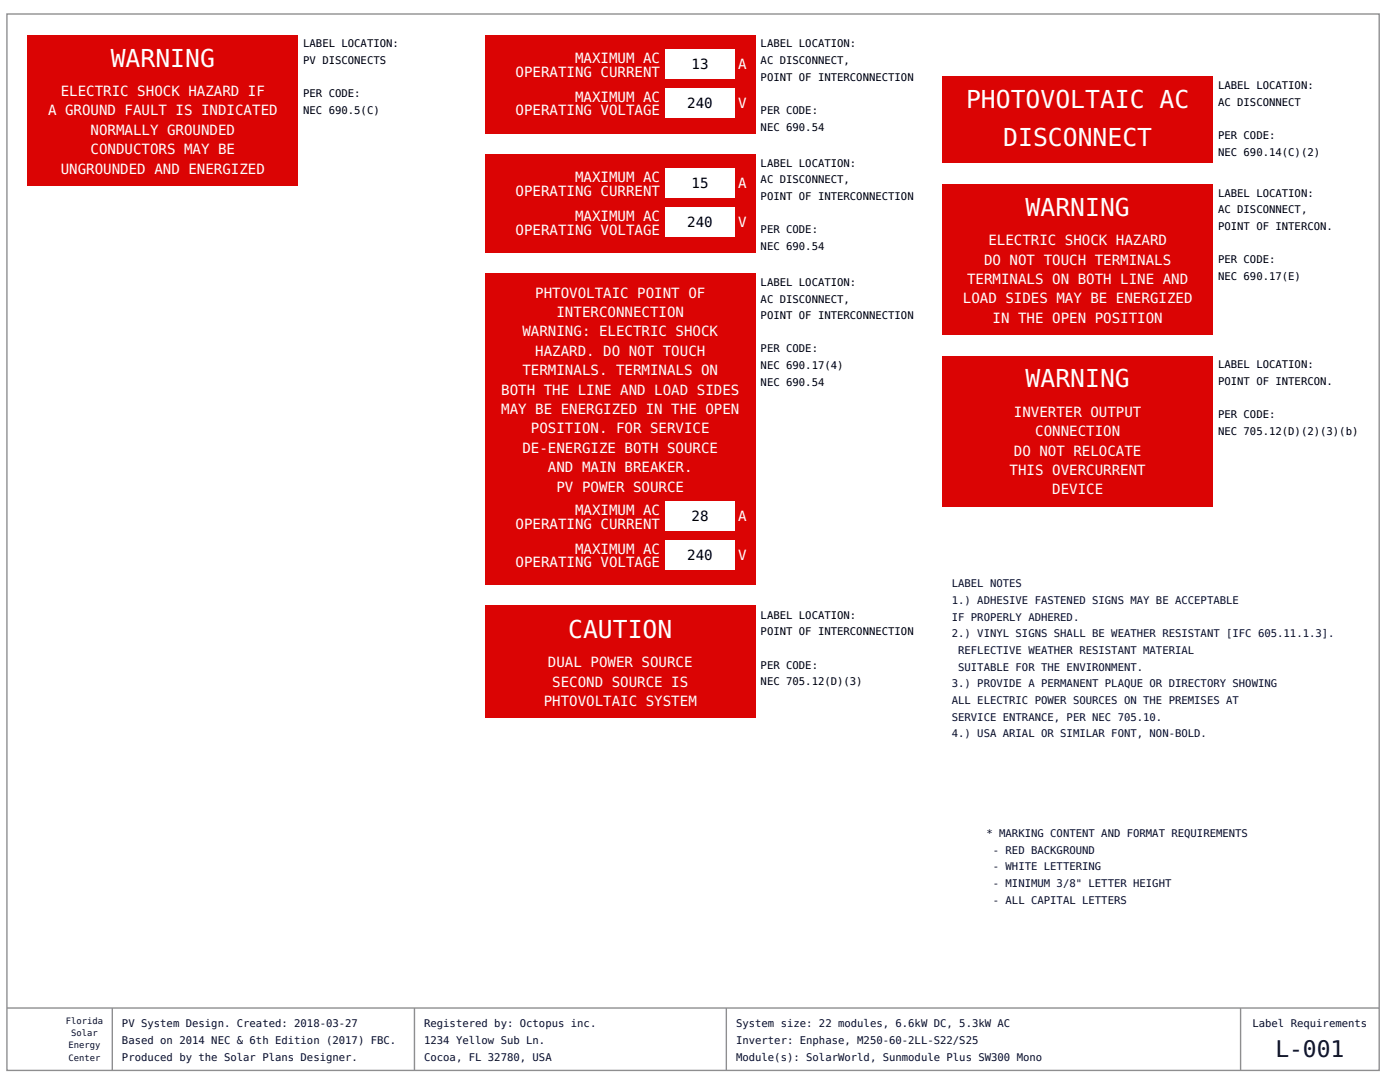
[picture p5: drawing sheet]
<svg xmlns="http://www.w3.org/2000/svg" width="279mm" height="216mm" viewBox="0 0 279 216" stroke-linecap="round" stroke-linejoin="round" font-family="sans-serif">
<defs><g id="words">
<g font-size="4.9" fill="#fff">
<text x="22.1" y="13.3">WARNING</text>
<text x="192.8" y="21.6">PHOTOVOLTAIC AC</text>
<text x="200.2" y="29.1">DISCONNECT</text>
<text x="204.7" y="43.1">WARNING</text>
<text x="204.7" y="77.3">WARNING</text>
<text x="113.4" y="127.3">CAUTION</text>
</g>
<text font-size="4.6" fill="#000a36" x="254.5" y="210.9">L-001</text>
<g font-size="2.8" fill="#fff">
<text x="102.9" y="15.3">OPERATING CURRENT</text>
<text x="114.8" y="12.6">MAXIMUM AC</text>
<text x="147.3" y="13.7">A</text>
<text x="9.6" y="23">A GROUND FAULT IS INDICATED</text>
<text x="12.1" y="19.1">ELECTRIC SHOCK HAZARD IF</text>
<text x="102.9" y="23">OPERATING VOLTAGE</text>
<text x="114.8" y="20.3">MAXIMUM AC</text>
<text x="147.3" y="21.5">V</text>
<text x="18.1" y="26.9">NORMALLY GROUNDED</text>
<text x="12.1" y="34.6">UNGROUNDED AND ENERGIZED</text>
<text x="18.1" y="30.8">CONDUCTORS MAY BE</text>
<text x="102.9" y="39.1">OPERATING CURRENT</text>
<text x="114.8" y="36.4">MAXIMUM AC</text>
<text x="147.3" y="37.5">A</text>
<text x="102.9" y="46.8">OPERATING VOLTAGE</text>
<text x="114.8" y="44.1">MAXIMUM AC</text>
<text x="147.3" y="45.3">V</text>
<text x="196.4" y="52.8">DO NOT TOUCH TERMINALS</text>
<text x="197.3" y="48.9">ELECTRIC SHOCK HAZARD</text>
<text x="106.8" y="59.4">PHTOVOLTAIC POINT OF</text>
<text x="193" y="56.7">TERMINALS ON BOTH LINE AND</text>
<text x="111.1" y="63.2">INTERCONNECTION</text>
<text x="192.2" y="60.5">LOAD SIDES MAY BE ENERGIZED</text>
<text x="198.1" y="64.4">IN THE OPEN POSITION</text>
<text x="104.3" y="67.1">WARNING: ELECTRIC SHOCK</text>
<text x="106.8" y="71">HAZARD. DO NOT TOUCH</text>
<text x="104.3" y="74.9">TERMINALS. TERMINALS ON</text>
<text x="100" y="78.7">BOTH THE LINE AND LOAD SIDES</text>
<text x="100" y="82.6">MAY BE ENERGIZED IN THE OPEN</text>
<text x="202.3" y="83.2">INVERTER OUTPUT</text>
<text x="106" y="86.5">POSITION. FOR SERVICE</text>
<text x="206.6" y="87">CONNECTION</text>
<text x="104.3" y="90.4">DE-ENERGIZE BOTH SOURCE</text>
<text x="109.4" y="94.2">AND MAIN BREAKER.</text>
<text x="201.5" y="94.8">THIS OVERCURRENT</text>
<text x="202.3" y="90.9">DO NOT RELOCATE</text>
<text x="111.1" y="98.1">PV POWER SOURCE</text>
<text x="210" y="98.7">DEVICE</text>
<text x="102.9" y="105.5">OPERATING CURRENT</text>
<text x="114.8" y="102.7">MAXIMUM AC</text>
<text x="147.3" y="103.9">A</text>
<text x="102.9" y="113.2">OPERATING VOLTAGE</text>
<text x="114.8" y="110.5">MAXIMUM AC</text>
<text x="147.3" y="111.7">V</text>
<text x="109.4" y="133.1">DUAL POWER SOURCE</text>
<text x="110.2" y="137">SECOND SOURCE IS</text>
<text x="108.5" y="140.9">PHTOVOLTAIC SYSTEM</text>
</g>
<g font-size="2.8">
<text x="138" y="13.7">13</text>
<text x="137.2" y="21.5">240</text>
<text x="138" y="37.5">15</text>
<text x="137.2" y="45.3">240</text>
<text x="138" y="103.9">28</text>
<text x="137.2" y="111.7">240</text>
</g>
<g font-size="2.1">
<text x="60.5" y="9.5">LABEL LOCATION:</text>
<text x="151.8" y="9.5">LABEL LOCATION:</text>
<text x="60.5" y="12.8">PV DISCONECTS</text>
<text x="151.8" y="12.8">AC DISCONNECT,</text>
<text x="151.8" y="16.1">POINT OF INTERCONNECTION</text>
<text x="243.1" y="17.8">LABEL LOCATION:</text>
<text x="60.5" y="19.4">PER CODE:</text>
<text x="60.5" y="22.8">NEC 690.5(C)</text>
<text x="151.8" y="22.8">PER CODE:</text>
<text x="243.1" y="21.1">AC DISCONNECT</text>
<text x="151.8" y="26.1">NEC 690.54</text>
<text x="243.1" y="27.7">PER CODE:</text>
<text x="151.8" y="33.3">LABEL LOCATION:</text>
<text x="243.1" y="31.1">NEC 690.14(C)(2)</text>
<text x="151.8" y="36.6">AC DISCONNECT,</text>
<text x="151.8" y="39.9">POINT OF INTERCONNECTION</text>
<text x="243.1" y="39.2">LABEL LOCATION:</text>
<text x="151.8" y="46.5">PER CODE:</text>
<text x="243.1" y="42.6">AC DISCONNECT,</text>
<text x="243.1" y="45.9">POINT OF INTERCON.</text>
<text x="151.8" y="49.9">NEC 690.54</text>
<text x="243.1" y="52.5">PER CODE:</text>
<text x="151.8" y="57.1">LABEL LOCATION:</text>
<text x="243.1" y="55.8">NEC 690.17(E)</text>
<text x="151.8" y="60.4">AC DISCONNECT,</text>
<text x="151.8" y="63.7">POINT OF INTERCONNECTION</text>
<text x="151.8" y="70.3">PER CODE:</text>
<text x="151.8" y="73.7">NEC 690.17(4)</text>
<text x="151.8" y="77">NEC 690.54</text>
<text x="243.1" y="73.5">LABEL LOCATION:</text>
<text x="243.1" y="76.8">POINT OF INTERCON.</text>
<text x="243.1" y="83.4">PER CODE:</text>
<text x="243.1" y="86.8">NEC 705.12(D)(2)(3)(b)</text>
<text x="151.8" y="123.5">LABEL LOCATION:</text>
<text x="151.8" y="126.8">POINT OF INTERCONNECTION</text>
<text x="151.8" y="133.4">PER CODE:</text>
<text x="151.8" y="136.7">NEC 705.12(D)(3)</text>
</g>
<g font-size="2.1" fill="#000a36">
<text x="190" y="117.2">LABEL NOTES</text>
<text x="190" y="120.5">1.) ADHESIVE FASTENED SIGNS MAY BE ACCEPTABLE</text>
<text x="190" y="123.9">IF PROPERLY ADHERED.</text>
<text x="190" y="127.2">2.) VINYL SIGNS SHALL BE WEATHER RESISTANT [IFC 605.11.1.3].</text>
<text x="191.2" y="130.5">REFLECTIVE WEATHER RESISTANT MATERIAL</text>
<text x="190" y="137.1">3.) PROVIDE A PERMANENT PLAQUE OR DIRECTORY SHOWING</text>
<text x="191.2" y="133.8">SUITABLE FOR THE ENVIRONMENT.</text>
<text x="190" y="140.5">ALL ELECTRIC POWER SOURCES ON THE PREMISES AT</text>
<text x="190" y="143.8">SERVICE ENTRANCE, PER NEC 705.10.</text>
<text x="190" y="147.1">4.) USA ARIAL OR SIMILAR FONT, NON-BOLD.</text>
<text x="196.9" y="167">* MARKING CONTENT AND FORMAT REQUIREMENTS</text>
<text x="198.1" y="170.3">- RED BACKGROUND</text>
<text x="198.1" y="173.7">- WHITE LETTERING</text>
<text x="198.1" y="177">- MINIMUM 3/8&quot; LETTER HEIGHT</text>
<text x="198.1" y="180.3">- ALL CAPITAL LETTERS</text>
<text x="24.3" y="205">PV System Design. Created: 2018-03-27</text>
<text x="24.3" y="208.3">Based on 2014 NEC &amp; 6th Edition (2017) FBC.</text>
<text x="84.6" y="205">Registered by: Octopus inc.</text>
<text x="84.6" y="208.3">1234 Yellow Sub Ln.</text>
<text x="146.9" y="205">System size: 22 modules, 6.6kW DC, 5.3kW AC</text>
<text x="146.9" y="208.3">Inverter: Enphase, M250-60-2LL-S22/S25</text>
<text x="250" y="205">Label Requirements</text>
<text x="24.3" y="211.6">Produced by the Solar Plans Designer.</text>
<text x="84.6" y="211.6">Cocoa, FL 32780, USA</text>
<text x="146.9" y="211.6">Module(s): SolarWorld, Sunmodule Plus SW300 Mono</text>
</g>
<g font-size="1.8" fill="#000a36">
<text x="13.2" y="204.2">Florida</text>
<text x="13.7" y="209.2">Energy</text>
<text x="14.2" y="206.7">Solar</text>
<text x="13.7" y="211.7">Center</text>
</g>
</g></defs>
<path d="M1.4 2.8h273.9v210.8h-273.9zM1.4 201.1h273.9M22.4 201.1v12.5M82.7 201.1v12.5M145 201.1v12.5M247.6 201.1v12.5" fill="none" stroke="#8e8e8e" stroke-width=".28"/>
<g fill="#db0404">
<path d="M5.5 6.9h54v30.1h-54z"/>
<path d="M96.8 6.9h54v19.7h-54z"/>
</g>
<g fill="#fff">
<path d="M132.8 9.9h13.8v5.8h-13.8z"/>
<path d="M132.8 17.6h13.8v5.9h-13.8z"/>
</g>
<path d="M96.8 30.7h54v19.7h-54z" fill="#db0404"/>
<g fill="#fff">
<path d="M132.8 33.7h13.8v5.8h-13.8z"/>
<path d="M132.8 41.4h13.8v5.8h-13.8z"/>
</g>
<path d="M96.8 54.5h54v62.3h-54z" fill="#db0404"/>
<g fill="#fff">
<path d="M132.8 100.1h13.8v5.8h-13.8z"/>
<path d="M132.8 107.8h13.8v5.8h-13.8z"/>
</g>
<g fill="#db0404">
<path d="M96.8 120.9h54v22.4h-54z"/>
<path d="M188.1 15.2h54v17.4h-54z"/>
<path d="M188.1 36.7h54v30.1h-54z"/>
<path d="M188.1 71h54v30.1h-54z"/>
</g>
<use href="#words"/>
</svg>
